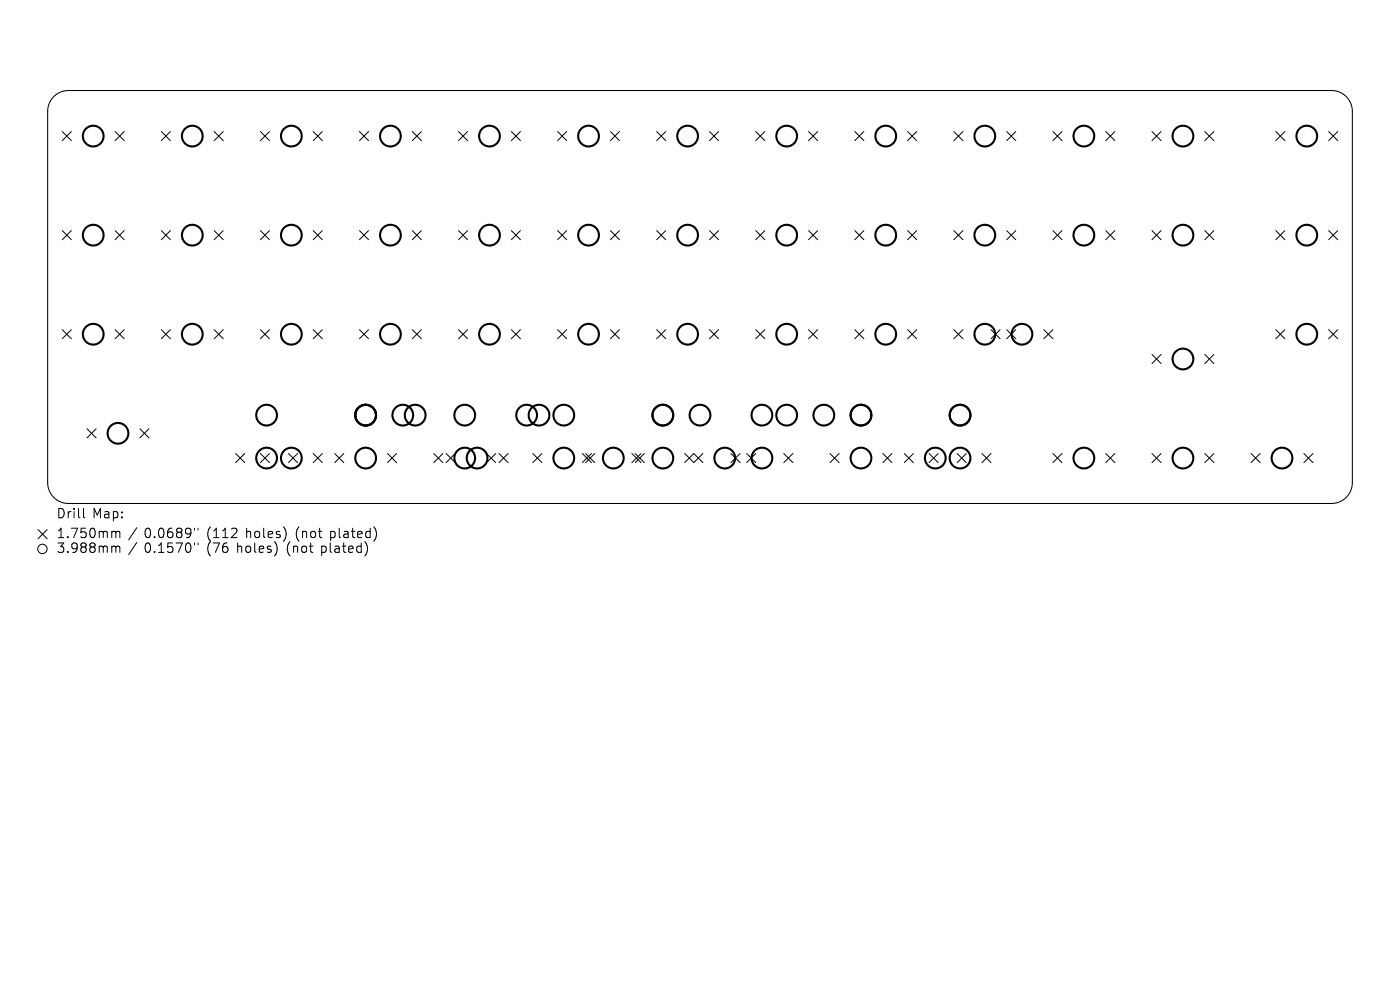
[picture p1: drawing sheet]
<svg xmlns="http://www.w3.org/2000/svg" width="297mm" height="210mm" viewBox="0 0 297 210" stroke-linecap="round" stroke-linejoin="round" font-family="sans-serif">
<defs><g id="words">
<g font-size="2.8">
<text x="12" y="110.4">Drill</text>
<text x="19.6" y="110.4">Map:</text>
<text x="12" y="114.6">1.750mm</text>
<text x="12" y="117.7">3.988mm</text>
<text x="30.6" y="114.6">0.0689&quot;</text>
<text x="30.6" y="117.7">0.1570&quot;</text>
<text x="43.9" y="114.6">(112</text>
<text x="43.9" y="117.7">(76</text>
<text x="50.3" y="117.7">holes)</text>
<text x="52.2" y="114.6">holes)</text>
<text x="61" y="117.7">(not</text>
<text x="62.9" y="114.6">(not</text>
<text x="68.4" y="117.7">plated)</text>
<text x="70.3" y="114.6">plated)</text>
</g>
</g></defs>
<path d="M11.5 20.4a4.4 4.4 0 0 1 3-1.2h268a4.4 4.4 0 0 1 4.4 4.4v78.8a4.4 4.4 0 0 1-4.4 4.4h-268a4.4 4.4 0 0 1-4.4-4.4v-78.8a4.4 4.4 0 0 1 1.4-3.2z" fill="none" stroke="#000" stroke-width=".22"/>
<g fill="none" stroke="#000" stroke-width=".21">
<path d="M13.2 27.9l1.9 1.9M15.1 27.9l-1.9 1.9M24.4 27.9l1.9 1.9M26.3 27.9l-1.9 1.9M34.2 27.9l2 1.9M36.2 27.9l-2 1.9M45.4 27.9l2 1.9M47.4 27.9l-2 1.9M55.2 27.9l2 1.9M57.2 27.9l-2 1.9M66.4 27.9l2 1.9M68.4 27.9l-2 1.9"/>
<path d="M76.3 27.9l1.9 1.9M78.2 27.9l-1.9 1.9M87.5 27.9l1.9 1.9M89.4 27.9l-1.9 1.9M97.3 27.9l1.9 1.9M99.2 27.9l-1.9 1.9M108.5 27.9l1.9 1.9M110.4 27.9l-1.9 1.9M118.3 27.9l1.9 1.9M120.2 27.9l-1.9 1.9M129.5 27.9l1.9 1.9M131.4 27.9l-1.9 1.9"/>
<path d="M139.3 27.9l1.9 1.9M141.2 27.9l-1.9 1.9M150.5 27.9l1.9 1.9M152.4 27.9l-1.9 1.9M160.3 27.9l2 1.9M162.3 27.9l-2 1.9M171.5 27.9l2 1.9M173.5 27.9l-2 1.9M181.3 27.9l2 1.9M183.3 27.9l-2 1.9M192.5 27.9l2 1.9M194.5 27.9l-2 1.9"/>
<path d="M202.4 27.9l1.9 1.9M204.3 27.9l-1.9 1.9M213.6 27.9l1.9 1.9M215.5 27.9l-1.9 1.9M223.4 27.9l1.9 1.9M225.3 27.9l-1.9 1.9M234.6 27.9l1.9 1.9M236.5 27.9l-1.9 1.9M244.4 27.9l1.9 1.9M246.3 27.9l-1.9 1.9M255.6 27.9l1.9 1.9M257.5 27.9l-1.9 1.9"/>
<path d="M270.7 27.9l1.9 1.9M272.6 27.9l-1.9 1.9M281.9 27.9l1.9 1.9M283.8 27.9l-1.9 1.9M13.2 48.9l1.9 1.9M15.1 48.9l-1.9 1.9M24.4 48.9l1.9 1.9M26.3 48.9l-1.9 1.9M34.2 48.9l2 1.9M36.2 48.9l-2 1.9M45.4 48.9l2 1.9M47.4 48.9l-2 1.9"/>
<path d="M55.2 48.9l2 1.9M57.2 48.9l-2 1.9M66.4 48.9l2 1.9M68.4 48.9l-2 1.9M76.3 48.9l1.9 1.9M78.2 48.9l-1.9 1.9M87.5 48.9l1.9 1.9M89.4 48.9l-1.9 1.9M97.3 48.9l1.9 1.9M99.2 48.9l-1.9 1.9M108.5 48.9l1.9 1.9M110.4 48.9l-1.9 1.9"/>
<path d="M118.3 48.9l1.9 1.9M120.2 48.9l-1.9 1.9M129.5 48.9l1.9 1.9M131.4 48.9l-1.9 1.9M139.3 48.9l1.9 1.9M141.2 48.9l-1.9 1.9M150.5 48.9l1.9 1.9M152.4 48.9l-1.9 1.9M160.3 48.9l2 1.9M162.3 48.9l-2 1.9M171.5 48.9l2 1.9M173.5 48.9l-2 1.9"/>
<path d="M181.3 48.9l2 1.9M183.3 48.9l-2 1.9M192.5 48.9l2 1.9M194.5 48.9l-2 1.9M202.4 48.9l1.9 1.9M204.3 48.9l-1.9 1.9M213.6 48.9l1.9 1.9M215.5 48.9l-1.9 1.9M223.4 48.9l1.9 1.9M225.3 48.9l-1.9 1.9M234.6 48.9l1.9 1.9M236.5 48.9l-1.9 1.9"/>
<path d="M244.4 48.9l1.9 1.9M246.3 48.9l-1.9 1.9M255.6 48.9l1.9 1.9M257.5 48.9l-1.9 1.9M270.7 48.9l1.9 1.9M272.6 48.9l-1.9 1.9M281.9 48.9l1.9 1.9M283.8 48.9l-1.9 1.9M13.2 69.9l1.9 2M15.1 69.9l-1.9 2M24.4 69.9l1.9 2M26.3 69.9l-1.9 2"/>
<path d="M34.2 69.9l2 2M36.2 69.9l-2 2M45.4 69.9l2 2M47.4 69.9l-2 2M55.2 69.9l2 2M57.2 69.9l-2 2M66.4 69.9l2 2M68.4 69.9l-2 2M76.3 69.9l1.9 2M78.2 69.9l-1.9 2M87.5 69.9l1.9 2M89.4 69.9l-1.9 2"/>
<path d="M97.3 69.9l1.9 2M99.2 69.9l-1.9 2M108.5 69.9l1.9 2M110.4 69.9l-1.9 2M118.3 69.9l1.9 2M120.2 69.9l-1.9 2M129.5 69.9l1.9 2M131.4 69.9l-1.9 2M139.3 69.9l1.9 2M141.2 69.9l-1.9 2M150.5 69.9l1.9 2M152.4 69.9l-1.9 2"/>
<path d="M160.3 69.9l2 2M162.3 69.9l-2 2M171.5 69.9l2 2M173.5 69.9l-2 2M181.3 69.9l2 2M183.3 69.9l-2 2M192.5 69.9l2 2M194.5 69.9l-2 2M202.4 69.9l1.9 2M204.3 69.9l-1.9 2M210.2 69.9l2 2M212.2 69.9l-2 2"/>
<path d="M213.6 69.9l1.9 2M215.5 69.9l-1.9 2M221.4 69.9l2 2M223.4 69.9l-2 2M244.4 75.2l1.9 1.9M246.3 75.2l-1.9 1.9M255.6 75.2l1.9 1.9M257.5 75.2l-1.9 1.9M270.7 69.9l1.9 2M272.6 69.9l-1.9 2M281.9 69.9l1.9 2M283.8 69.9l-1.9 2"/>
<path d="M18.5 91l1.9 1.9M20.4 91l-1.9 1.9M29.7 91l1.9 1.9M31.6 91l-1.9 1.9M50 96.2l1.9 1.9M51.9 96.2l-1.9 1.9M55.2 96.2l2 1.9M57.2 96.2l-2 1.9M61.2 96.2l1.9 1.9M63.1 96.2l-1.9 1.9M66.4 96.2l2 1.9M68.4 96.2l-2 1.9"/>
<path d="M71 96.2l1.9 1.9M72.9 96.2l-1.9 1.9M82.2 96.2l1.9 1.9M84.1 96.2l-1.9 1.9M92 96.2l1.9 1.9M93.9 96.2l-1.9 1.9M94.6 96.2l2 1.9M96.6 96.2l-2 1.9M103.2 96.2l2 1.9M105.2 96.2l-2 1.9M105.9 96.2l1.9 1.9M107.8 96.2l-1.9 1.9"/>
<path d="M113 96.2l2 1.9M115 96.2l-2 1.9M123.5 96.2l2 1.9M124.2 96.2l2 1.9M125.5 96.2l-2 1.9M126.2 96.2l-2 1.9M134.1 96.2l1.9 1.9M134.8 96.2l1.9 1.9M136 96.2l-1.9 1.9M136.7 96.2l-1.9 1.9M145.3 96.2l1.9 1.9 1.9-1.9M145.3 98.1l1.9-1.9 1.9 1.9"/>
<path d="M155.1 96.2l1.9 1.9M157 96.2l-1.9 1.9M158.4 96.2l1.9 1.9M160.3 96.2l-1.9 1.9M166.3 96.2l1.9 1.9M168.2 96.2l-1.9 1.9M176.1 96.2l1.9 1.9M178 96.2l-1.9 1.9M187.3 96.2l1.9 1.9M189.2 96.2l-1.9 1.9M191.8 96.2l2 1.9M193.8 96.2l-2 1.9"/>
<path d="M197.1 96.2l1.9 1.9M199 96.2l-1.9 1.9M203.1 96.2l1.9 1.9M205 96.2l-1.9 1.9M208.3 96.2l1.9 1.9M210.2 96.2l-1.9 1.9M223.4 96.2l1.9 1.9M225.3 96.2l-1.9 1.9M234.6 96.2l1.9 1.9M236.5 96.2l-1.9 1.9M244.4 96.2l1.9 1.9M246.3 96.2l-1.9 1.9"/>
<path d="M255.6 96.2l1.9 1.9M257.5 96.2l-1.9 1.9M265.4 96.2l1.9 1.9M267.3 96.2l-1.9 1.9M276.6 96.2l1.9 1.9M278.5 96.2l-1.9 1.9M8.1 112.3l1.9 2M10 112.3l-1.9 2M17.7 107.8v1.8l.3 .2M24.3 112.7l.3 .3M24.3 115.8l.3 .3M24.6 113v1"/>
<path d="M24.6 116.1v1.1M24.6 113l.3-.3 .4 .1 .1 1.2M24.6 116.1l.3-.3 .4 .1 .1 1.3M29 112l-1.7 2.5M29 115.1l-1.7 2.6M41.3 112v.4M41.3 115.2v.4M42 112v.4M42 115.2v.4M58.7 115.8v1.3M60.6 112.6v1.4M77.9 115.8l.1 .8-.5 1.2"/>
<path d="M79.4 111.9a2.35 2.35 0 0 1 0 2.8"/>
<circle cx="9" cy="116.4" r="1"/>
</g>
<g fill="none" stroke="#000" stroke-width=".44">
<circle cx="19.8" cy="28.9" r="2.2"/>
<circle cx="40.8" cy="28.9" r="2.2"/>
<circle cx="61.8" cy="28.9" r="2.2"/>
<circle cx="82.8" cy="28.9" r="2.2"/>
<circle cx="103.8" cy="28.9" r="2.2"/>
<circle cx="124.9" cy="28.9" r="2.2"/>
<circle cx="145.9" cy="28.9" r="2.2"/>
<circle cx="166.9" cy="28.9" r="2.2"/>
<circle cx="187.9" cy="28.9" r="2.2"/>
<circle cx="208.9" cy="28.9" r="2.2"/>
<circle cx="229.9" cy="28.9" r="2.2"/>
<circle cx="251" cy="28.9" r="2.2"/>
<circle cx="277.2" cy="28.9" r="2.2"/>
<circle cx="19.8" cy="49.9" r="2.2"/>
<circle cx="40.8" cy="49.9" r="2.2"/>
<circle cx="61.8" cy="49.9" r="2.2"/>
<circle cx="82.8" cy="49.9" r="2.2"/>
<circle cx="103.8" cy="49.9" r="2.2"/>
<circle cx="124.9" cy="49.9" r="2.2"/>
<circle cx="145.9" cy="49.9" r="2.2"/>
<circle cx="166.9" cy="49.9" r="2.2"/>
<circle cx="187.9" cy="49.9" r="2.2"/>
<circle cx="208.9" cy="49.9" r="2.2"/>
<circle cx="229.9" cy="49.9" r="2.2"/>
<circle cx="251" cy="49.9" r="2.2"/>
<circle cx="277.2" cy="49.9" r="2.2"/>
<circle cx="19.8" cy="70.9" r="2.2"/>
<circle cx="40.8" cy="70.9" r="2.2"/>
<circle cx="61.8" cy="70.9" r="2.2"/>
<circle cx="82.8" cy="70.9" r="2.2"/>
<circle cx="103.8" cy="70.9" r="2.2"/>
<circle cx="124.9" cy="70.9" r="2.2"/>
<circle cx="145.9" cy="70.9" r="2.2"/>
<circle cx="166.9" cy="70.9" r="2.2"/>
<circle cx="187.9" cy="70.9" r="2.2"/>
<circle cx="208.9" cy="70.9" r="2.2"/>
<circle cx="216.8" cy="70.9" r="2.2"/>
<circle cx="251" cy="76.2" r="2.2"/>
<circle cx="277.2" cy="70.9" r="2.2"/>
<circle cx="25" cy="91.9" r="2.2"/>
<circle cx="56.6" cy="97.2" r="2.2"/>
<circle cx="56.6" cy="88.1" r="2.2"/>
<circle cx="61.8" cy="97.2" r="2.2"/>
<circle cx="77.6" cy="97.2" r="2.2"/>
<circle cx="77.6" cy="88.1" r="2.2"/>
<circle cx="85.5" cy="88.1" r="2.2"/>
<circle cx="88.1" cy="88.1" r="2.2"/>
<circle cx="98.6" cy="97.2" r="2.2"/>
<circle cx="98.6" cy="88.1" r="2.2"/>
<circle cx="101.2" cy="97.2" r="2.2"/>
<circle cx="111.7" cy="88.1" r="2.2"/>
<circle cx="114.3" cy="88.1" r="2.2"/>
<circle cx="119.6" cy="97.2" r="2.2"/>
<circle cx="119.6" cy="88.1" r="2.2"/>
<circle cx="130.1" cy="97.2" r="2.2"/>
<circle cx="140.6" cy="97.2" r="2.2"/>
<circle cx="140.6" cy="88.1" r="2.2"/>
<circle cx="148.5" cy="88.1" r="2.2"/>
<circle cx="153.8" cy="97.2" r="2.2"/>
<circle cx="161.6" cy="97.2" r="2.2"/>
<circle cx="161.6" cy="88.1" r="2.2"/>
<circle cx="166.9" cy="88.1" r="2.2"/>
<circle cx="174.8" cy="88.1" r="2.2"/>
<circle cx="182.7" cy="97.2" r="2.2"/>
<circle cx="182.7" cy="88.1" r="2.2"/>
<circle cx="198.4" cy="97.2" r="2.2"/>
<circle cx="203.7" cy="97.2" r="2.2"/>
<circle cx="203.7" cy="88.1" r="2.2"/>
<circle cx="229.9" cy="97.2" r="2.2"/>
<circle cx="251" cy="97.2" r="2.2"/>
<circle cx="272" cy="97.2" r="2.2"/>
</g>
<use href="#words"/>
</svg>
